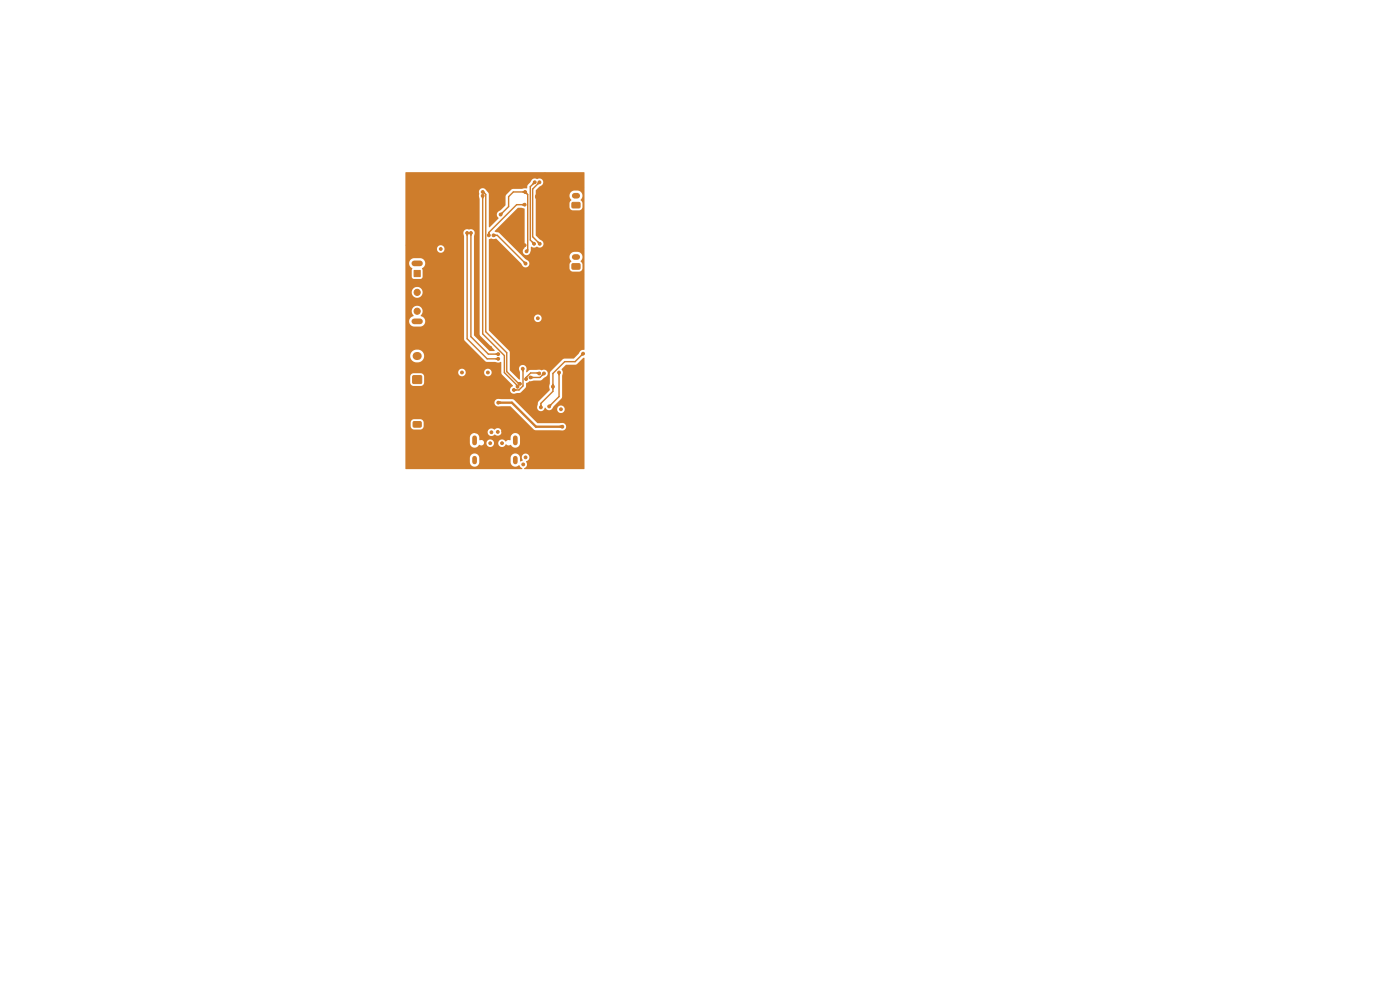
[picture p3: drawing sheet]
<svg xmlns="http://www.w3.org/2000/svg" width="297mm" height="210mm" viewBox="0 0 297 210" stroke-linecap="round" stroke-linejoin="round" font-family="sans-serif">
<g fill="#ce7d2c" stroke="#ce7d2c" stroke-width=".21">
<path d="M121.4 43l1.5-.1 .2 .3-.1 .8-.2 .1h-1.3l-.2-.2z"/>
<path d="M87.8 57.4h1.4v1.3h-1.4z"/>
<path d="M87.6 79.7h1.8v1.6h-1.8z"/>
<path d="M121.4 56l1.5-.1 .2 .3-.1 .8-.2 .1h-1.3l-.2-.2z"/>
<path d="M87.7 89.5l1.5-.1 .2 .3v.8l-.3 .1h-1.3l-.2-.2z"/>
<circle cx="88.5" cy="62" r=".65"/>
<circle cx="88.5" cy="66" r=".65"/>
<circle cx="120" cy="42.3" r=".3"/>
<circle cx="101.1" cy="67.6" r=".3"/>
<circle cx="118.5" cy="55.3" r=".3"/>
<circle cx="96" cy="54.5" r=".3"/>
<circle cx="101" cy="44.5" r=".3"/>
<circle cx="114.5" cy="95.8" r=".3"/>
<circle cx="90" cy="47.5" r=".3"/>
<circle cx="116.5" cy="44" r=".3"/>
<circle cx="111.5" cy="60.5" r=".3"/>
<circle cx="108.9" cy="69.9" r=".3"/>
<circle cx="92.5" cy="64" r=".3"/>
<circle cx="97.3" cy="90.5" r=".3"/>
<circle cx="107" cy="80.8" r=".3"/>
<circle cx="101" cy="60.5" r=".3"/>
<circle cx="111.3" cy="52" r=".3"/>
<circle cx="123.5" cy="39.8" r=".3"/>
<circle cx="116.2" cy="59" r=".3"/>
<circle cx="93.5" cy="44.5" r=".3"/>
<circle cx="105" cy="57" r=".3"/>
<circle cx="115.7" cy="50" r=".3"/>
<circle cx="101.5" cy="38" r=".3"/>
<circle cx="101" cy="54.3" r=".3"/>
<circle cx="108.9" cy="67.1" r=".3"/>
<circle cx="120" cy="55.3" r=".3"/>
<circle cx="121.8" cy="78" r=".3"/>
<circle cx="115.5" cy="63" r=".3"/>
<circle cx="105.5" cy="60.8" r=".3"/>
<circle cx="109" cy="72" r=".3"/>
<circle cx="93.5" cy="51" r=".3"/>
<circle cx="116.2" cy="56.8" r=".3"/>
<circle cx="118.5" cy="42.3" r=".3"/>
<circle cx="104" cy="73.8" r=".3"/>
<circle cx="116.5" cy="39.5" r=".3"/>
<circle cx="109.5" cy="45.8" r=".3"/>
<circle cx="104.7" cy="51.5" r=".3"/>
<circle cx="108.3" cy="91.8" r=".3"/>
<circle cx="114.2" cy="54.5" r=".6"/>
<circle cx="121.7" cy="85.5" r=".3"/>
<circle cx="87" cy="60" r=".3"/>
<circle cx="116.2" cy="46" r=".3"/>
<circle cx="86.5" cy="52" r=".3"/>
<circle cx="95.1" cy="69.3" r=".3"/>
<circle cx="123.4" cy="82.9" r=".3"/>
<circle cx="86.7" cy="71" r=".3"/>
<circle cx="123" cy="98.5" r=".3"/>
<circle cx="123" cy="37.5" r=".3"/>
<circle cx="93.3" cy="82.3" r=".3"/>
<circle cx="101.7" cy="91.5" r=".3"/>
<circle cx="106.2" cy="86.8" r=".3"/>
<circle cx="109.2" cy="88.3" r=".3"/>
<circle cx="120" cy="48.8" r=".3"/>
<circle cx="107" cy="47.8" r=".3"/>
<circle cx="123.5" cy="52.8" r=".3"/>
<circle cx="106.3" cy="63" r=".3"/>
<circle cx="110.9" cy="76.1" r=".3"/>
<circle cx="103.7" cy="82.8" r=".3"/>
<circle cx="122.5" cy="87.5" r=".3"/>
<circle cx="114.2" cy="88.4" r=".3"/>
<circle cx="108.9" cy="65.2" r=".3"/>
<circle cx="116.5" cy="52.5" r=".3"/>
<circle cx="111.4" cy="39.5" r=".3"/>
<circle cx="96" cy="60" r=".3"/>
<circle cx="114" cy="83" r="1.25"/>
<circle cx="110.5" cy="49" r=".3"/>
<circle cx="114.2" cy="41.7" r=".6"/>
<circle cx="123" cy="70" r=".3"/>
<circle cx="118.8" cy="88.1" r=".3"/>
<circle cx="93.5" cy="38" r=".3"/>
<circle cx="114.4" cy="74.8" r=".3"/>
<circle cx="99" cy="86.8" r=".3"/>
<circle cx="123.5" cy="45.3" r=".3"/>
<circle cx="95.5" cy="94.5" r=".3"/>
<circle cx="91.5" cy="56.5" r=".3"/>
<circle cx="115.6" cy="37" r=".3"/>
<circle cx="106.7" cy="91.5" r=".3"/>
<circle cx="101" cy="91.5" r=".3"/>
<circle cx="93" cy="76.8" r=".3"/>
<circle cx="112.9" cy="86.7" r=".3"/>
<circle cx="97.5" cy="41.5" r="1.25"/>
<circle cx="123.5" cy="58.3" r=".3"/>
<circle cx="119" cy="86.8" r=".3"/>
<circle cx="114.1" cy="67.5" r=".3"/>
<circle cx="103.5" cy="79" r=".3"/>
<circle cx="98" cy="79" r=".3"/>
<circle cx="104" cy="94" r=".3"/>
<circle cx="111" cy="98.5" r=".3"/>
<circle cx="105.6" cy="91.6" r=".3"/>
<circle cx="104.3" cy="91.7" r=".3"/>
<circle cx="106.5" cy="94" r=".3"/>
<circle cx="111.5" cy="97" r=".3"/>
<circle cx="111.5" cy="55.9" r=".3"/>
<circle cx="104.7" cy="49.9" r=".3"/>
<circle cx="111.3" cy="43.4" r=".3"/>
<circle cx="103.7" cy="49.9" r=".3"/>
<circle cx="102.4" cy="40.7" r=".3"/>
<circle cx="110.3" cy="81.4" r=".3"/>
<circle cx="109.8" cy="82" r=".3"/>
<circle cx="102.4" cy="41.5" r=".3"/>
<circle cx="99.1" cy="49.4" r=".3"/>
<circle cx="105.7" cy="76.1" r=".3"/>
<circle cx="105.7" cy="75.1" r=".3"/>
<circle cx="99.9" cy="49.4" r=".3"/>
<circle cx="117.3" cy="82" r=".3"/>
<circle cx="123.7" cy="75" r=".3"/>
<circle cx="114.7" cy="86.4" r=".3"/>
<circle cx="93.5" cy="52.8" r=".3"/>
<circle cx="119.3" cy="90.5" r=".3"/>
<circle cx="105.7" cy="85.4" r=".3"/>
<circle cx="114.4" cy="38.7" r=".3"/>
<circle cx="114.5" cy="51.7" r=".3"/>
<circle cx="113.4" cy="38.7" r=".3"/>
<circle cx="113.3" cy="51.7" r=".3"/>
<circle cx="111.7" cy="53.3" r=".3"/>
<circle cx="111.4" cy="40.7" r=".3"/>
<circle cx="106.2" cy="45.5" r=".3"/>
<circle cx="111.6" cy="80.4" r=".3"/>
<circle cx="114.4" cy="79.2" r=".3"/>
<circle cx="112.5" cy="80.1" r=".3"/>
<circle cx="115.4" cy="79.2" r=".3"/>
<circle cx="109" cy="82.7" r=".3"/>
<circle cx="110.9" cy="78.2" r=".3"/>
<circle cx="116.5" cy="86.2" r=".3"/>
<circle cx="118.6" cy="79" r=".3"/>
</g>
<path d="M87.9 55.9h1.2M121.9 41.5h.6M121.9 54.5h.6M87.9 68.2h1.2M88.2 92h.6" fill="none" stroke="#ce7d2c" stroke-width="1.2"/>
<path d="M100.7 92.9v1.1M100.7 97.2v.8M109.3 92.9v1.1M109.3 97.2v.8" fill="none" stroke="#ce7d2c" stroke-width="1"/>
<path d="M88.4 78h.2M88.4 75.5h.2" fill="none" stroke="#ce7d2c" stroke-width="1.7"/>
<g fill="none" stroke="#ce7d2c" stroke-width=".3">
<path d="M113.4 38.7l-.9 .9v11.3l.8 .8M114.4 38.7l-1.4 1.4v10.1l1.5 1.5M99.1 49.4v22.5l4.2 4.2h2.4M99.9 49.4v22l3.7 3.7h2.1M102.4 40.7l.7 .6v29.1l4.4 4.4v4l2.6 2.6h.2M102.4 41.5v29.3l4.6 4.6v3.6l2.8 2.8v.2M104.7 49.9h.8l6 6M106.2 45.5l1.7-1.7v-2.1l1-1h2.5l.6 .6v11.8l-.3 .2M111.3 43.4h-1.7l-5.9 5.9v.6M110.9 78.2l.1 3.7-.9 .8h-1.1M114.4 79.2l-1.8-.1-1 1v.3M115.4 79.2l-.9 .9h-2"/>
<path d="M118.6 79v5.1l-2.1 2.1M123.7 75l-1.7 1.7h-2.2l-2.5 2.5v3.8l-2.6 2.6v.8"/>
</g>
<path d="M123.7 75l.1 .1" fill="none" stroke="#ce7d2c" stroke-width=".21"/>
<path d="M105.7 85.4h2.9l5.1 5.1h5.6" fill="none" stroke="#ce7d2c" stroke-width=".5"/>
<g fill="#ce7d2c">
<path d="M86 36.6h38v37.5l-.8 .3-1.5 1.7h-2.2l-2.7 2.7-.2 .4v2.1l-.1 .6 .1 .8-2.4 2.5-.2 1a.84 .84 0 0 0 .7 1 .84 .84 0 0 0 .9-.7h.2a.8 .8 0 0 0 1.3 .2h1.1v.2a.8 .8 0 0 0 1.2 .6 .8 .8 0 0 0 0-1.4 .8 .8 0 0 0-1.2 .6h-1.1l2.1-2.4 .1-4.6 .1-.8-.3-.6 1-.9 2.2-.1 1.4-1.3 .2-.1 .1 23.6h-12.7l-.1-.2a1.1 1.1 0 0 0 .4-1.5 .81 .81 0 0 0 .7-1 .81 .81 0 0 0-1.2-.5 .81 .81 0 0 0-.2 1.2v.2l-.5 .2-.1-.8a1.01 1.01 0 0 0-1-.9 1.01 1.01 0 0 0-1 .9l.1 1.2a1.1 1.1 0 0 0 1.8 .4l.6 .6v.2h-24.7l-.1-.1v-1.3h13.7v.2a1.01 1.01 0 0 0 1.1 .7 1.01 1.01 0 0 0 .9-.9l-.1-1.2a1.01 1.01 0 0 0-1-.7 1.01 1.01 0 0 0-.9 .9v1h-13.7v-4h13.7a1.05 1.05 0 0 0 .9 .9 1.05 1.05 0 0 0 1.1-.6h.1a.58 .58 0 0 0 .9-.5h.5v.2a.8 .8 0 0 0 .9 .7 .8 .8 0 0 0 .7-.9h.9v.2a.85 .85 0 0 0 .8 .7 .85 .85 0 0 0 .9-.6 .7 .7 0 0 0 .9 .2 1.29 1.29 0 0 0 1.8 .2l.2-.5v-1.5a1.01 1.01 0 0 0-1.1-.7 1.01 1.01 0 0 0-.9 .9l-.1 .6-.4-.1-.6 .3a.81 .81 0 0 0-.9-.4 .81 .81 0 0 0-.6 .7h-.9v-.1a.8 .8 0 0 0-.9-.6 .8 .8 0 0 0-.7 .7l-.5-.1a.8 .8 0 0 0-1-.5v-.5a1.01 1.01 0 0 0-1-.9 1.01 1.01 0 0 0-1 .9v1.3h-13.7v-2.5h17.5a.87 .87 0 0 0 .5 .9 .87 .87 0 0 0 1-.3 .83 .83 0 0 0 1.2-.1 .83 .83 0 0 0-.2-1.2 .83 .83 0 0 0-1.2 .2 .81 .81 0 0 0-.8-.2 .81 .81 0 0 0-.5 .7h-17.5v-2h1.1v.8a.74 .74 0 0 0 .7 .7h1.4l.4-.1 .3-.5v-1l-.3-.4-.3-.2h-1.5l-.4 .2-.3 .5h-1.1v-4.3h18.9v.2a.85 .85 0 0 0 1.1 .7h2.3l5.2 5 5.7 .1a.8 .8 0 0 0 .9-.8 .8 .8 0 0 0-.9-.8h-5.2l-5-4.9-3.2-.2a.8 .8 0 0 0-.9 .7h-18.9v-5.4h1v1.3a.74 .74 0 0 0 .7 .7h1.6l.4-.2 .3-.4v-1.4a.74 .74 0 0 0-.7-.7h-1.7l-.4 .3-.2 .4h-1v-1h11.2v.2a.8 .8 0 0 0 .9 .7 .8 .8 0 0 0 .7-.9h3.9v.2a.8 .8 0 0 0 1.2 .6 .8 .8 0 0 0 0-1.4 .8 .8 0 0 0-1.2 .6l-3.9-.1a.8 .8 0 0 0-.9-.6 .8 .8 0 0 0-.7 .7h-11.2v-3.5h1v.2a1.43 1.43 0 0 0 2.3 1.1 1.43 1.43 0 0 0-.4-2.5 1.47 1.47 0 0 0-1.9 1.2h-1v-7.3h.8v.2a1.11 1.11 0 0 0 1 1l1.6-.1a1.15 1.15 0 0 0 .8-1.1 1.15 1.15 0 0 0-1-1.1 1.2 1.2 0 0 0 .2-1.8 1.2 1.2 0 0 0-1.8 .1 1.2 1.2 0 0 0 .2 1.7l-.7 .5-.3 .6h-.8v-6.2h1.3a1.16 1.16 0 0 0 1.6 1.2 1.16 1.16 0 0 0 .4-2 1.16 1.16 0 0 0-1.9 .6l-.1 .2h-1.3v-6.1h.8l.2 .6 .5 .5-.1 1.9 .3 .4h1.5l.3-.2 .2-.3-.1-1.6a.38 .38 0 0 1 .3-.5 1.11 1.11 0 0 0-.7-1.8h-1.6l-.5 .4-.3 .6h-.8v-3.1h6.7a.8 .8 0 0 0 1.1 .9 .8 .8 0 0 0 .2-1.4 .8 .8 0 0 0-1.3 .4v.1h-6.7v-3.2h12.3l.1 .6 .1 22 4.5 4.6 2.6 .2 .7-.1 .1 2.5 2.4 2.5a.88 .88 0 0 0-.6 .9 .88 .88 0 0 0 .7 .8l1.6-.3 1-1 .1-.9 .7-.4 2.4-.2 1.1-.8a.84 .84 0 0 0 .2-1.2 .84 .84 0 0 0-1.2-.2l-.3-.1-2 .1-.8 .5a1.44 1.44 0 0 0-.6-1.5 .8 .8 0 0 0-.8 .2 .8 .8 0 0 0-.2 .8l.2 .4v1.5l-.1 .1-2-2-.1-4-4.4-4.4v-2.7h9.6v.2a.8 .8 0 0 0 1.2 .6 .8 .8 0 0 0 0-1.4 .8 .8 0 0 0-1.2 .6h-9.6v-16.6l.5-.2 .4 .1h.7l5.2 5.2 .3 .4a.8 .8 0 0 0 1.3 .2 .8 .8 0 0 0-.2-1.3l-1-.8h9.9l.1 .5 .3 .5-.4 .6v.9a.74 .74 0 0 0 .7 .7h1.5l.4-.3 .2-.3v-1l-.4-.6a1.13 1.13 0 0 0 .3-1.2 1.13 1.13 0 0 0-.9-.8l-1.3 .2-.3 .3-.2 .5h-9.9l-5-5-1-.3 5-5h.7l.7 .2v8.3a.85 .85 0 0 0 .1 1.5 .85 .85 0 0 0 1.2-1l.1-.8a1.27 1.27 0 0 0 1.2 0 .81 .81 0 0 0 1.2-.1 .81 .81 0 0 0-.2-1.2l-1.2-1.1v-8.5h7.1l.1 .5 .3 .5-.4 .6v1l.2 .3 .4 .3h1.6l.4-.3 .2-.3v-1l-.4-.5a1.19 1.19 0 0 0 .3-1.2 1.19 1.19 0 0 0-.9-.9l-1.3 .2-.3 .3-.2 .5h-7.1v-1l1.2-1.1a.84 .84 0 0 0 .2-1.1 .84 .84 0 0 0-1.2-.2 .8 .8 0 0 0-1.2 .3l-.8 1-.1 .7-3 .1-.3 .1-1.2 1.3-.1 2.1-1.4 1.2a.87 .87 0 0 0 0 1.5l-1.9 1.9h-.2v-7l-.6-1a.83 .83 0 0 0-1.2-.1 .83 .83 0 0 0-.2 1.1v29.7l.2 .3 3 3.1-.1 .2-.9-.1-3.3-3.3v-21l.1-.5a.84 .84 0 0 0-.3-.8 .84 .84 0 0 0-.9-.1 .8 .8 0 0 0-1.2 .8h-12.3z"/>
<path d="M104.8 49.6l.5 .2v.3l-.5 .1z"/>
<path d="M111 55.6l.2-.2 .5 .3-.4 .4z"/>
<path d="M103.6 49.3h.3l.1 .6h-.6z"/>
<path d="M110.7 43.3l.5-.2v.6l-.5-.1z"/>
<path d="M102.4 40.7l.2-.1 .4 .4-.2 .2-.4-.2z"/>
<path d="M109.7 81.2l.2-.2 .5 .1-.3 .6z"/>
<path d="M109.4 81.6l.2-.2 .4 .5-.5 .2z"/>
<path d="M102.1 41.6h.6l-.2 .5h-.2z"/>
<path d="M105.1 76l.5-.2v.6l-.5-.1z"/>
<path d="M98.8 49.5h.6l-.2 .5h-.2z"/>
<path d="M105.1 75l.5-.2v.6l-.5-.1z"/>
<path d="M99.6 49.5h.6l-.2 .5h-.2z"/>
<path d="M117 82.1h.6l-.2 .5h-.2z"/>
<path d="M123.4 74.9l.5 .4-.5 .2-.2-.2z"/>
<path d="M117.2 81.4h.2l.2 .6h-.6z"/>
<path d="M114.6 85.8h.3l.1 .6h-.5z"/>
<path d="M105.8 85.1l.5 .1v.5h-.5z"/>
<path d="M118.7 90.3l.5-.1v.6h-.5z"/>
<path d="M114 51.4l.2-.2 .5 .3-.4 .4z"/>
<path d="M114.2 38.5l.4 .4-.5 .3-.2-.2z"/>
<path d="M113.2 38.5l.4 .4-.5 .3-.2-.2z"/>
<path d="M112.8 51.4l.2-.2 .5 .3-.4 .4z"/>
<path d="M106 45.3l.5-.3 .2 .2-.3 .5z"/>
<path d="M110.8 40.6l.5-.2v.6l-.5-.1z"/>
<path d="M111.4 40.7l.2-.1 .3 .4-.2 .2-.5-.2z"/>
<path d="M111.5 53.1l.3-.3h.3l-.1 .6-.3-.1z"/>
<path d="M111.7 79.8l.2 .2v.4h-.3l-.2-.1z"/>
<path d="M113.8 79l.5-.1 .1 .3-.2 .3-.4-.2z"/>
<path d="M115.1 79.1l.5 .4-.5 .2-.2-.2z"/>
<path d="M112.6 79.8l.5 .1v.3l-.5 .2z"/>
<path d="M110.6 78.3h.6l-.1 .5h-.3z"/>
<path d="M109.1 82.4l.5 .2v.3l-.5 .1z"/>
<path d="M118.3 79.1h.6l-.2 .5h-.2z"/>
<path d="M116.3 86l.5-.3 .2 .2-.3 .5z"/>
</g>
</svg>
